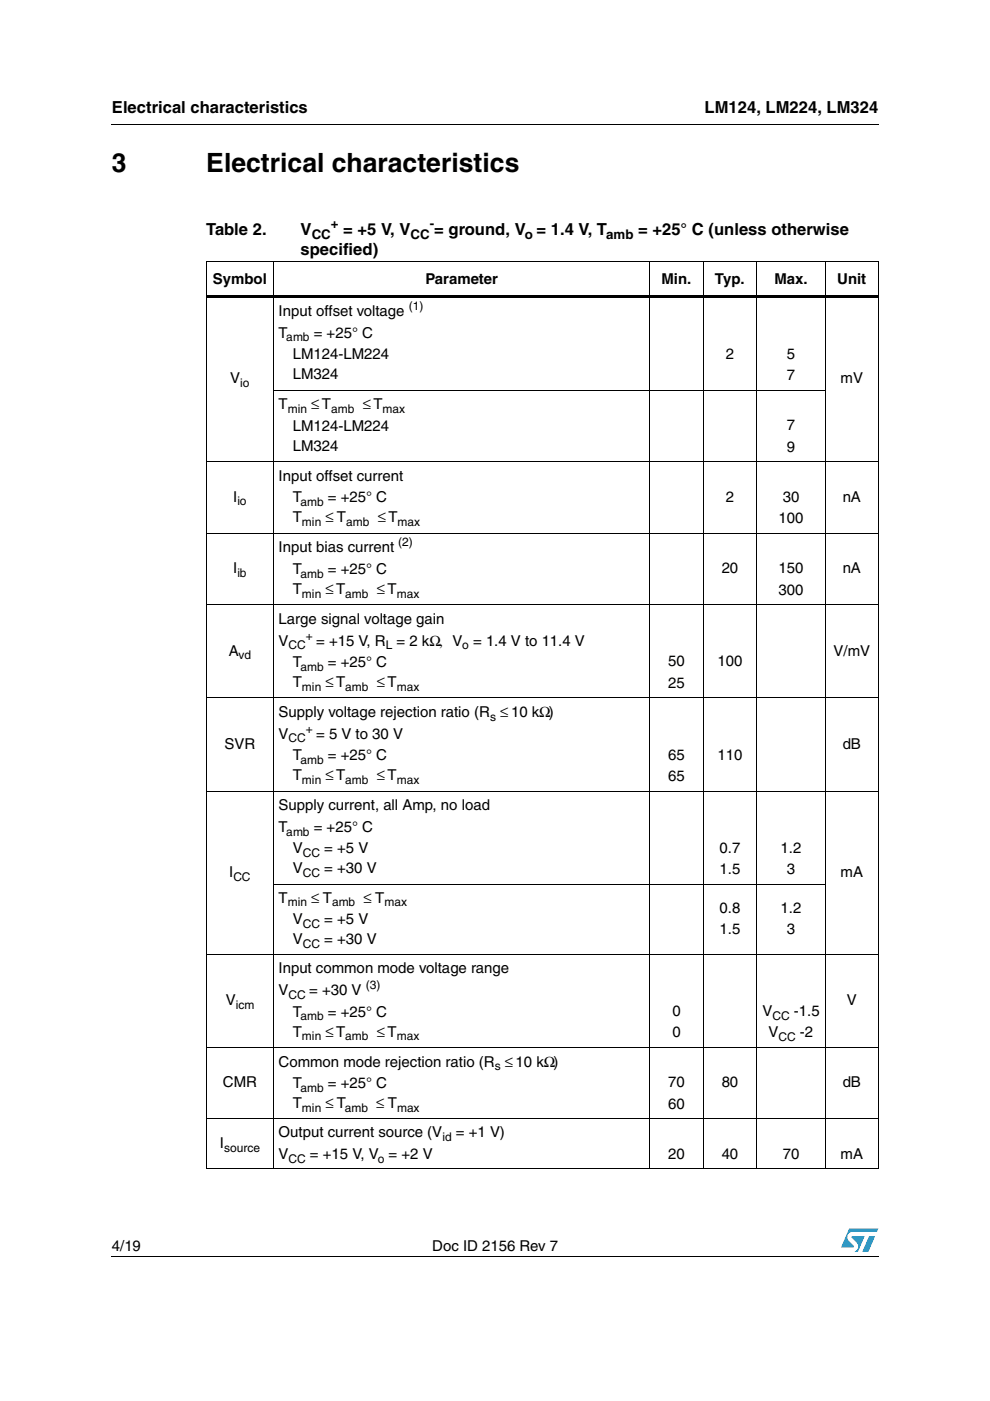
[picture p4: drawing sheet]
<svg xmlns="http://www.w3.org/2000/svg" width="210mm" height="297mm" viewBox="0 0 210 297" stroke-linecap="round" stroke-linejoin="round" font-family="sans-serif">
<defs><g id="words">
<g font-size="5.6">
<text x="23.7" y="36.4">3</text>
<text x="43.7" y="36.4">Electrical characteristics</text>
</g>
<g font-size="3.5">
<text x="23.7" y="23.9">Electrical characteristics</text>
<text x="149.4" y="23.9">LM124, LM224, LM324</text>
<text x="43.7" y="49.8">Table 2.</text>
<text x="63.7" y="49.8">V</text>
<text x="72.8" y="49.8">= +5 V, V</text>
<text x="92.1" y="49.8">= ground, V = 1.4 V, T</text>
<text x="135.3" y="49.8">= +25° C (unless otherwise</text>
<text x="63.7" y="54">specified)</text>
</g>
<g font-size="3.2">
<text x="45.1" y="60.1">Symbol</text>
<text x="90.2" y="60.1">Parameter</text>
<text x="140.2" y="60.1">Min.</text>
<text x="151.6" y="60.1">Typ.</text>
<text x="164.2" y="60.1">Max.</text>
<text x="177.5" y="60.1">Unit</text>
<text x="59.1" y="67">Input offset voltage</text>
<text x="59.1" y="71.6">T</text>
<text x="66.5" y="71.6">= +25° C</text>
<text x="62.1" y="76.2">LM124-LM224</text>
<text x="153.9" y="76">2</text>
<text x="166.8" y="76">5</text>
<text x="48.8" y="81.3">V</text>
<text x="62.1" y="80.4">LM324</text>
<text x="166.8" y="80.6">7</text>
<text x="178.2" y="81.3">mV</text>
<text x="59.1" y="86.8">T</text>
<text x="66" y="86.8">≤ T</text>
<text x="76.9" y="86.8">≤ T</text>
<text x="62.1" y="91.4">LM124-LM224</text>
<text x="62.1" y="95.6">LM324</text>
<text x="166.8" y="91.2">7</text>
<text x="166.8" y="95.8">9</text>
<text x="59.1" y="101.9">Input offset current</text>
<text x="49.4" y="106.3">I</text>
<text x="62.1" y="106.5">T</text>
<text x="69.5" y="106.5">= +25° C</text>
<text x="153.9" y="106.3">2</text>
<text x="165.9" y="106.3">30</text>
<text x="178.7" y="106.3">nA</text>
<text x="62.1" y="110.8">T</text>
<text x="69" y="110.8">≤ T</text>
<text x="80.1" y="110.8">≤ T</text>
<text x="165.1" y="110.9">100</text>
<text x="59.1" y="117.1">Input bias current</text>
<text x="49.4" y="121.5">I</text>
<text x="62.1" y="125.9">T</text>
<text x="62.1" y="121.7">T</text>
<text x="69" y="125.9">≤ T</text>
<text x="69.5" y="121.7">= +25° C</text>
<text x="79.9" y="125.9">≤ T</text>
<text x="153" y="121.5">20</text>
<text x="165.1" y="121.5">150</text>
<text x="178.7" y="121.5">nA</text>
<text x="165.1" y="126.1">300</text>
<text x="59.1" y="132.3">Large signal voltage gain</text>
<text x="59.1" y="136.9">V</text>
<text x="67" y="136.9">= +15 V, R</text>
<text x="84.1" y="136.9">= 2 kΩ, V</text>
<text x="100.3" y="136.9">= 1.4 V to 11.4 V</text>
<text x="48.5" y="139">A</text>
<text x="62.1" y="141.5">T</text>
<text x="69.5" y="141.5">= +25° C</text>
<text x="141.7" y="141.3">50</text>
<text x="152.1" y="141.3">100</text>
<text x="176.7" y="139">V/mV</text>
<text x="62.1" y="145.7">T</text>
<text x="69" y="145.7">≤ T</text>
<text x="79.9" y="145.7">≤ T</text>
<text x="141.7" y="145.9">25</text>
<text x="59.1" y="152">Supply voltage rejection ratio (R ≤ 10 kΩ)</text>
<text x="47.6" y="158.7">SVR</text>
<text x="59.1" y="156.6">V</text>
<text x="62.1" y="161.2">T</text>
<text x="67" y="156.6">= 5 V to 30 V</text>
<text x="69.5" y="161.2">= +25° C</text>
<text x="141.7" y="161">65</text>
<text x="152.1" y="161">110</text>
<text x="178.7" y="158.7">dB</text>
<text x="62.1" y="165.4">T</text>
<text x="69" y="165.4">≤ T</text>
<text x="79.9" y="165.4">≤ T</text>
<text x="141.7" y="165.6">65</text>
<text x="59.1" y="171.8">Supply current, all Amp, no load</text>
<text x="59.1" y="176.4">T</text>
<text x="66.5" y="176.4">= +25° C</text>
<text x="48.6" y="185.9">I</text>
<text x="62.1" y="181">V</text>
<text x="62.1" y="185.2">V</text>
<text x="68.7" y="181">= +5 V</text>
<text x="68.7" y="185.2">= +30 V</text>
<text x="152.6" y="180.8">0.7</text>
<text x="152.6" y="185.4">1.5</text>
<text x="165.5" y="180.8">1.2</text>
<text x="166.8" y="185.4">3</text>
<text x="178.2" y="185.9">mA</text>
<text x="59.1" y="191.4">T</text>
<text x="66" y="191.4">≤ T</text>
<text x="77.1" y="191.4">≤ T</text>
<text x="62.1" y="196">V</text>
<text x="68.7" y="196">= +5 V</text>
<text x="152.6" y="193.5">0.8</text>
<text x="165.5" y="193.5">1.2</text>
<text x="62.1" y="200.2">V</text>
<text x="68.7" y="200.2">= +30 V</text>
<text x="152.6" y="198.1">1.5</text>
<text x="166.8" y="198.1">3</text>
<text x="59.1" y="206.4">Input common mode voltage range</text>
<text x="47.9" y="213.1">V</text>
<text x="59.1" y="210.9">V</text>
<text x="62.1" y="215.5">T</text>
<text x="65.6" y="210.9">= +30 V</text>
<text x="69.5" y="215.5">= +25° C</text>
<text x="142.6" y="215.3">0</text>
<text x="161.6" y="215.3">V</text>
<text x="168.3" y="215.3">-1.5</text>
<text x="179.6" y="213.1">V</text>
<text x="62.1" y="219.8">T</text>
<text x="69" y="219.8">≤ T</text>
<text x="79.9" y="219.8">≤ T</text>
<text x="142.6" y="219.9">0</text>
<text x="163" y="219.9">V</text>
<text x="169.6" y="219.9">-2</text>
<text x="59.1" y="226.1">Common mode rejection ratio (R ≤ 10 kΩ)</text>
<text x="47.3" y="230.5">CMR</text>
<text x="62.1" y="230.7">T</text>
<text x="69.5" y="230.7">= +25° C</text>
<text x="141.7" y="230.5">70</text>
<text x="153" y="230.5">80</text>
<text x="178.7" y="230.5">dB</text>
<text x="62.1" y="234.9">T</text>
<text x="69" y="234.9">≤ T</text>
<text x="79.8" y="234.9">≤ T</text>
<text x="141.7" y="235.1">60</text>
<text x="46.6" y="243.4">I</text>
<text x="59.1" y="245.7">V</text>
<text x="59.1" y="241.1">Output current source (V</text>
<text x="65.7" y="245.7">= +15 V, V = +2 V</text>
<text x="96.7" y="241.1">= +1 V)</text>
<text x="141.7" y="245.7">20</text>
<text x="153" y="245.7">40</text>
<text x="165.9" y="245.7">70</text>
<text x="178.2" y="245.7">mA</text>
<text x="23.7" y="265.1">4/19</text>
<text x="91.6" y="265.1">Doc ID 2156 Rev 7</text>
</g>
<g font-size="2.8">
<text x="66.1" y="50.7">CC</text>
<text x="70.2" y="48.4">+</text>
<text x="87.1" y="50.7">CC</text>
<text x="91.1" y="48.4">-</text>
<text x="111.3" y="50.7">o</text>
<text x="128.5" y="50.7">amb</text>
</g>
<g font-size="2.5">
<text x="86.7" y="65.7">(1)</text>
<text x="60.7" y="72.4">amb</text>
<text x="50.9" y="82.1">io</text>
<text x="61" y="87.6">min</text>
<text x="70.2" y="87.6">amb</text>
<text x="81.1" y="87.6">max</text>
<text x="50.3" y="107.1">io</text>
<text x="63.7" y="107.3">amb</text>
<text x="64" y="111.5">min</text>
<text x="73.4" y="111.5">amb</text>
<text x="84.3" y="111.5">max</text>
<text x="84.5" y="115.8">(2)</text>
<text x="50.3" y="122.3">ib</text>
<text x="63.7" y="122.5">amb</text>
<text x="64" y="126.7">min</text>
<text x="73.2" y="126.7">amb</text>
<text x="84.1" y="126.7">max</text>
<text x="61.2" y="137.6">CC</text>
<text x="64.9" y="135.6">+</text>
<text x="81.8" y="137.6">L</text>
<text x="98" y="137.6">o</text>
<text x="50.5" y="139.8">vd</text>
<text x="63.7" y="142.2">amb</text>
<text x="64" y="146.5">min</text>
<text x="73.2" y="146.5">amb</text>
<text x="84.1" y="146.5">max</text>
<text x="64.9" y="155.3">+</text>
<text x="103.9" y="152.8">s</text>
<text x="61.2" y="157.4">CC</text>
<text x="63.7" y="162">amb</text>
<text x="64" y="166.2">min</text>
<text x="73.2" y="166.2">amb</text>
<text x="84.1" y="166.2">max</text>
<text x="60.7" y="177.2">amb</text>
<text x="64.2" y="181.8">CC</text>
<text x="64.2" y="186">CC</text>
<text x="49.5" y="186.7">CC</text>
<text x="61" y="192.2">min</text>
<text x="64.2" y="196.7">CC</text>
<text x="70.4" y="192.2">amb</text>
<text x="81.5" y="192.2">max</text>
<text x="64.2" y="201">CC</text>
<text x="77.6" y="209.7">(3)</text>
<text x="50" y="213.9">icm</text>
<text x="61.2" y="211.8">CC</text>
<text x="63.7" y="216.3">amb</text>
<text x="64" y="220.6">min</text>
<text x="73.2" y="220.6">amb</text>
<text x="84.1" y="220.6">max</text>
<text x="163.8" y="216.2">CC</text>
<text x="165.1" y="220.7">CC</text>
<text x="104.9" y="226.9">s</text>
<text x="63.7" y="231.5">amb</text>
<text x="64" y="235.7">min</text>
<text x="73.1" y="235.7">amb</text>
<text x="84.2" y="235.7">max</text>
<text x="47.5" y="244.2">source</text>
<text x="93.8" y="241.9">id</text>
<text x="61.2" y="246.5">CC</text>
<text x="80.1" y="246.5">o</text>
</g>
</g></defs>
<g fill="#0099d8">
<path d="M184.3 262.1h1.2l-1.4 3.3h-1.3z"/>
<path d="M180.1 260.5h6.1l-.3 .7h-5.1a1.13 1.13 0 0 0-1.1 .7 1.13 1.13 0 0 0 .3 1.2l1 1v.3l-2.7 .1z"/>
<path d="M180.6 262.1h2.7l-1.4 3.3h-.7a1.18 1.18 0 0 0 .5-1.9l-1.1-1.1z"/>
</g>
<path d="M23.6 26.2l.1 .2zM43.6 62.7h142.7v.5h-142.7zM23.6 266.3l.1 .1z" fill="#000"/>
<g fill="none" stroke="#000" stroke-width=".21">
<path d="M23.7 26.3h162.6M43.6 55.5h142.7M43.7 55.6v192.1M58 55.5v192.4M137.8 55.5v192.4M149.1 55.5v192.4M160.4 55.5v192.4M175 55.5v192.4M186.2 55.6v192.1M43.6 97.9h142.7M57.9 82.7h117.2M43.6 113.1h142.7"/>
<path d="M43.6 128.2h142.7M43.6 148h142.7M43.6 167.7h142.7M57.9 187.5h117.2M43.6 202.3h142.7M43.6 222.1h142.7M43.6 237.2h142.7M43.6 247.8h142.7M23.7 266.3h162.6"/>
</g>
<use href="#words"/>
</svg>
